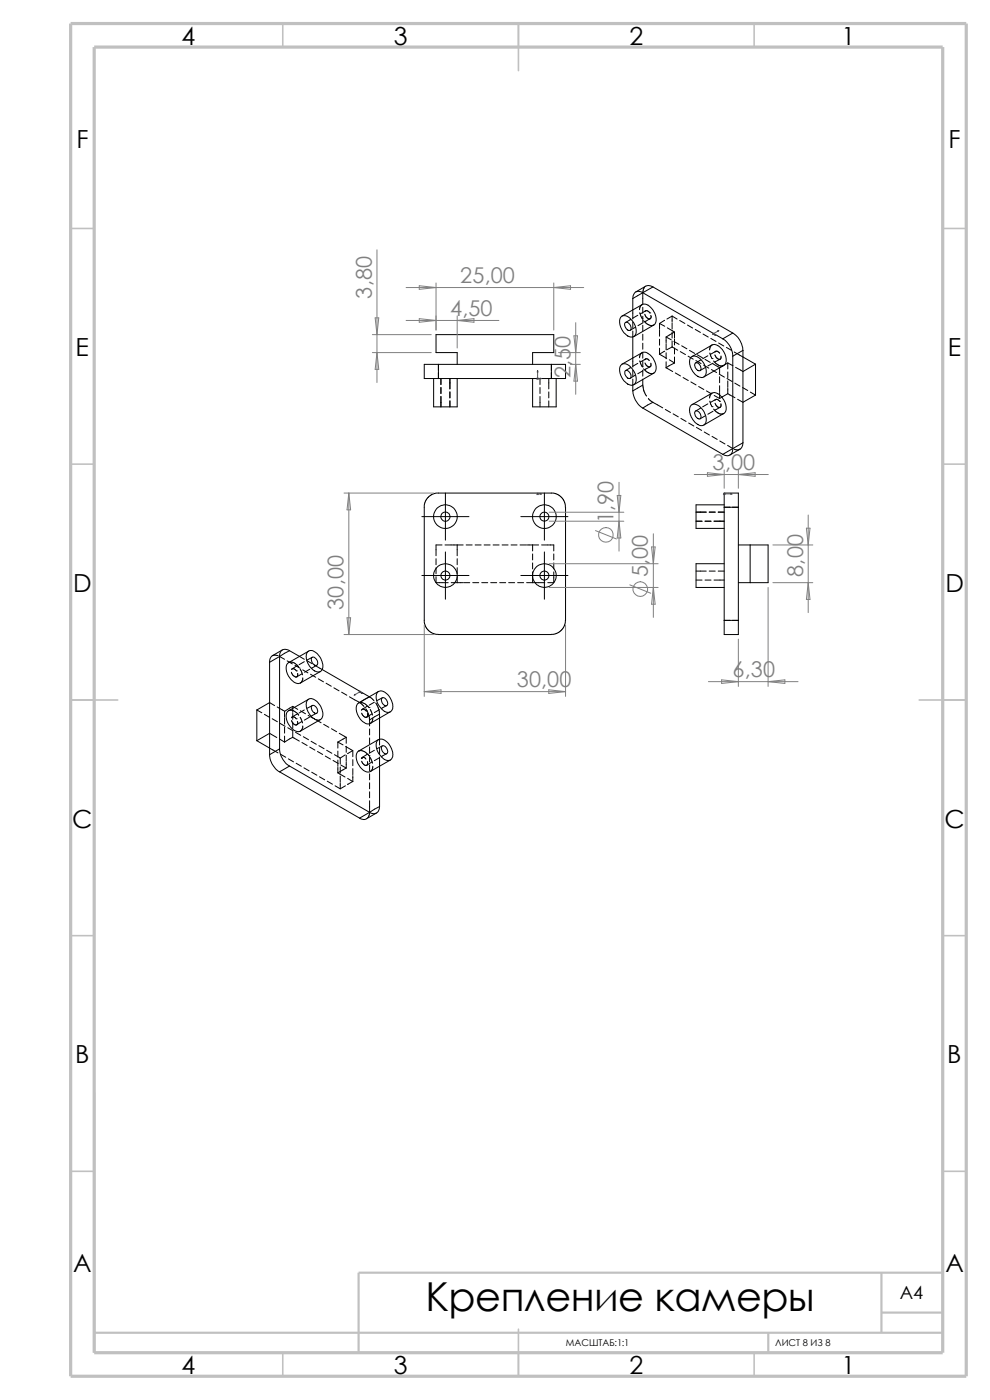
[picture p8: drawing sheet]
<svg xmlns="http://www.w3.org/2000/svg" width="210mm" height="297mm" viewBox="0 0 210 297" stroke-linecap="round" stroke-linejoin="round" font-family="sans-serif">
<defs><g id="words">
<text font-size="8.5" x="90.3" y="278.2">Крепление камеры</text>
<g font-size="5.3">
<text x="38.5" y="9.6">4</text>
<text x="83.5" y="9.6">3</text>
<text x="133.5" y="9.6">2</text>
<text x="178.5" y="9.6">1</text>
<text x="16.2" y="31.3">F</text>
<text x="201.2" y="31.3">F</text>
<text x="16" y="75.6">E</text>
<text x="201.1" y="75.6">E</text>
<text x="15.5" y="125.6">D</text>
<text x="200.6" y="125.6">D</text>
<text x="15.3" y="175.6">C</text>
<text x="200.3" y="175.6">C</text>
<text x="16" y="225.6">B</text>
<text x="201" y="225.6">B</text>
<text x="15.5" y="269.8">A</text>
<text x="200.5" y="269.8">A</text>
<text x="38.5" y="291.6">4</text>
<text x="83.5" y="291.6">3</text>
<text x="133.5" y="291.6">2</text>
<text x="178.5" y="291.6">1</text>
</g>
<g font-size="4.6" fill="#808080">
<text x="78.9" y="63.4" transform="rotate(-90 78.9 63.4)">3,80</text>
<text x="97.6" y="60.1">25,00</text>
<text x="95.5" y="67.1">4,50</text>
<text x="121" y="80.3" transform="rotate(-90 121 80.3)">2,50</text>
<text x="151.2" y="99.7">3,00</text>
<text x="130.2" y="111" transform="rotate(-90 130.2 111)">1,90</text>
<text x="137.5" y="122.5" transform="rotate(-90 137.5 122.5)">5,00</text>
<text x="170.4" y="122.4" transform="rotate(-90 170.4 122.4)">8,00</text>
<text x="72.9" y="129.4" transform="rotate(-90 72.9 129.4)">30,00</text>
<text x="155.4" y="143.7">6,30</text>
<text x="109.6" y="145.8">30,00</text>
</g>
<text font-size="3.9" x="190.9" y="275.5">A4</text>
<g font-size="2">
<text x="120.1" y="285.6">МАСШТАБ:1:1</text>
<text x="164.5" y="285.6">ЛИСТ 8 ИЗ 8</text>
</g>
</g></defs>
<g fill="none" stroke="#c0c0c0" stroke-width=".34">
<path d="M60 5v5M110 5v10M160 5v5M15 48.5h5M200 48.5h5M15 98.5h5M200 98.5h5M15 148.5h10M195 148.5h10M15 198.5h5M200 198.5h5M15 248.5h5"/>
<path d="M200 248.5h5M60 287v5M110 282v10M160 287v5"/>
</g>
<path d="M20 231.7v55.3M187 278.5h13M187 270v12.7M200 270h-123.9v17M20 282.7h180M163 282.7v4.3" fill="none" stroke="#c0c0c0" stroke-width=".47"/>
<path d="M15 5h190v287h-190zM20 10h180v277h-180z" fill="none" stroke="#c0c0c0" stroke-width=".68" stroke-linecap="butt"/>
<g fill="none" stroke="#000" stroke-width=".21">
<path d="M93 77.3v3M93 77.3h24M93 77.3h-3v3h3M97 77.3v-2.5h-4.5v-3.8h25v3.8h-4.5v2.5M117 77.3v3M117 77.3h3v3h-3M131.7 67.3a1.48 1.48 0 0 1 2.2 .6 2.74 2.74 0 0 1 .7 3.4 1.62 1.62 0 0 1-2.2-.6l-.4-.7a2.68 2.68 0 0 1-.3-2.7zM131.8 77.4a1.53 1.53 0 0 1 2.1 .7 2.79 2.79 0 0 1 .7 3.4 1.7 1.7 0 0 1-2.2-.6 2.85 2.85 0 0 1-.6-3.5zM132.6 68.5a1.06 1.06 0 0 1 1.1 .4 1.06 1.06 0 0 1-.1 1.2 1.24 1.24 0 0 1-1-1.6zM132.7 78.7a1.04 1.04 0 0 1 1 .5 1.04 1.04 0 0 1-.1 1.1 1.14 1.14 0 0 1-.9-1.6zM133.8 67.7l-1.1 .7M133.8 77.9l-1.1 .7"/>
<path d="M134.2 63.3v4.4M134.2 68.3v1.3M134.2 70.2v7.7M134.2 78.5v1.3M134.7 79.6l-1 .7M134.8 69.4l-1.1 .7M135.3 66.9l-1.1 .6M135.3 77.1l-1.1 .6M135.7 76.5l.5 1.2M135.7 66.3l.5 1.2M136.2 77.7h.1M136.2 67.5h.1"/>
<path d="M136.2 74.8l-.4 .6-.1 .5M136.2 64.6l-.4 .6-.1 .5M136.2 64.6l-4.2 2.5M136.2 74.8l-4.2 2.5M136.2 74.8a2.27 2.27 0 0 1 2.6 1.7l.1 .3a1.91 1.91 0 0 1-.2 2.4M136.2 64.6a1.98 1.98 0 0 1 2.4 1.2l.1 .3a2.23 2.23 0 0 1 0 2.9M136.4 62.1l-2.2 1.2M136.4 62.1v2.5M136.4 65.2v1.3M136.4 67.1v1.3M136.4 69v1.3M136.4 70.9v1.3"/>
<path d="M136.4 72.8v1.3M136.4 74.7v1.3M136.4 76.6v1.3M136.4 78.5v1.3M136.4 62.1l16.9 9.8M136.4 62.1a1.29 1.29 0 0 0-1.5-.2 1.29 1.29 0 0 0-.7 1.4M136.4 78.7l-1.1 .6M136.4 68.5l-1.1 .6M136.5 78.2l1.1 .9 .6 .2 .5-.1M136.5 68l.5 .5a1.68 1.68 0 0 0 1.7 .5M136.7 60.9l-.3 1.2M136.8 66.7a.91 .91 0 0 0 1.2 .8v-.6"/>
<path d="M136.8 76.4l.4-.3 .6 .4M136.8 66.1l.4-.2 .6 .5M136.8 77a.82 .82 0 0 0 1.2 .7v-.7M136.9 66l-1.1 .6M136.9 76.2l-1.1 .6M137.8 66.4h.1M137.9 67.6l-1.1 .6M137.9 77.8l-1.1 .6M138.5 60.9a1.55 1.55 0 0 0-1.5-.2l-2.1 1.2M138.5 60.9l-2.1 1.2M138.5 60.9l16.9 9.8M138.7 69l-4.2 2.4"/>
<path d="M138.7 79.2l-4.2 2.4M139.9 75.1l1.5 .9M139.9 68.6l1.1 .6M139.9 68.6v1.3M139.9 70.1v1.2M139.9 72v1.2M139.9 73.9v1.2l1.1-.6M141 67.9l-1.1 .7M141.3 78l1.4 .8M141.3 71.5l1.8-1.1v1.3M141.3 71.5l1.1 .6M141.3 71.5v1.3"/>
<path d="M141.3 72.9v1.3M141.3 74.8v1.3M141.3 76.8v1.2M141.6 69.6l1.4 .8M142 76.3l1.1 .7M142.6 67.1l-1.1 .6M142.6 67.1l1 .6M142.6 73.6l1.2 .7M142.6 72.3v1.3l-1.2 .6M142.6 67.1v1.2M142.6 68.5v1.3M142.6 70.4v1.3"/>
<path d="M143 72.4l1.1 .7M143.1 77l-1.8 1M143.1 71.9v1.3M143.1 73.8v1.3M143.1 75.7v1.3M143.3 79.1l1.1 .7M144.2 68l1.1 .6M144.3 74.6l1.1 .6M144.6 73.4l1.1 .6M145.8 69l1.1 .6M146 75.6l1.1 .6M146.3 74.3l1.1 .7"/>
<path d="M146.6 75.7a1.89 1.89 0 0 1 2.5 1.1l.4 .8a1.62 1.62 0 0 1-.5 2.5 3.3 3.3 0 0 1-2.6-4.1zM147.5 69.9l1.1 .6M147.5 77a1.04 1.04 0 0 1 1.2 1.4 .54 .54 0 0 1-.6 .3 .54 .54 0 0 1-.4-.4l-.1-.2a.93 .93 0 0 1-.1-1.1zM147.6 76.5l1.1 .6M147.9 75.3l1.1 .6M148.6 76.3l-1 .7M149.1 70.9l1.1 .6M149.3 77.5l1.1 .6M149.6 76.2l1.1 .7M149.6 78l-1.1 .6M150.2 75.5l-1.1 .6M150.6 74.9l.4 1.2"/>
<path d="M150.8 71.8l1.1 .6M150.9 78.4l1.1 .6M151 76.1h.1M151 73.2l-.4 .5-.1 .6M151 73.2l-4.2 2.4M151 73.2a2.32 2.32 0 0 1 2.7 1.7l.1 .2a1.88 1.88 0 0 1-.3 2.4M151.2 77.2l1.5 .8M151.3 77l-1.1 .6M151.4 76.6l.1 .2a2.28 2.28 0 0 0 1.7 .8M151.6 75.3a1.05 1.05 0 0 0 1.2 .9l.2-.7M151.6 74.7l.5-.2 .6 .4M151.8 74.5l-1.1 .7"/>
<path d="M152.4 72.8l1.1 .6M152.6 79.4l1.1 .6M152.7 79.9v1.3M152.8 76.2l-1.2 .6M153.3 77.6l-.6 .4v1.3M153.3 71.9a4.5 4.5 0 0 1 2.1 3.7M153.5 77.5l-.3 .1M153.5 77.5l-4.2 2.5M154.1 73.7l1.1 .6M154.4 77l1.1 .6M154.4 77l-1.1 .6M154.4 77v1.3"/>
<path d="M154.4 78.9v1.3M155.4 70.7a4.7 4.7 0 0 1 2.2 3.6M155.4 70.7l-2.1 1.2M155.4 75.6v19.6M155.7 74.7l4.6 2.6M157.6 74.3l-2.2 1.3M157.6 74.3v19.6M160.3 77.3l-2.7 1.5-1.6-.9M160.3 77.3v6.5M92 80.3v6h5v-6M93 80.3h24M93.5 80.3v1.3"/>
<path d="M93.5 82.2v1.3M93.5 84.1v2.2M93.6 80.3v1.3M93.6 82.2v1.3M93.6 84.1v2.2M95.4 80.3v2.2M95.4 83.1v1.3M95.4 85v1.3M95.5 80.3v2.2M95.5 83.1v1.3M95.5 85v1.3M113 80.3v6h5v-6"/>
<path d="M114.6 80.3v1.3M114.6 82.2v1.3M114.6 84.1v2.2M116.4 80.3v2.2M116.4 83.1v1.3M116.4 85v1.3M134.2 82.9l.2 .8a4.8 4.8 0 0 0 2 2.9M134.2 80.4v2.5M136.4 80.4v1.3M136.4 81.7l-2.2 1.2M136.4 81.7a4.1 4.1 0 0 0 .8 2.3M136.4 86.6l16.9 9.8"/>
<path d="M137.5 84.5l1 .8-2.1 1.3M138.5 85.3l2.1 1.2M141.1 86.9l1.1 .6M142.8 87.8l1.1 .6M144.4 88.8l1.1 .6M144.9 80.1l1.1 .6M146.1 89.7l1.1 .7M146.6 81l1.1 .7M146.6 85.9a1.77 1.77 0 0 1 2.4 .9l.5 1a1.62 1.62 0 0 1-.5 2.5 3.3 3.3 0 0 1-2.7-3.1v-.6zM147.5 87.2a1.04 1.04 0 0 1 1.2 1.4 .51 .51 0 0 1-.6 .3 .51 .51 0 0 1-.4-.4l-.1-.2a1 1 0 0 1-.1-1.1zM147.7 90.7l1.1 .6M148.2 82l1.1 .6"/>
<path d="M148.6 86.5l-1 .7M149.4 91.7l1.1 .6M149.6 88.2l-1.1 .7M149.9 82.9l1.1 .7M150.2 85.7l-1.1 .6M150.6 85.1l.4 1.2M151 86.3h.1M151 83.4l-.4 .5-.1 .6M151 92.6l1.1 .6M151 83.4l-4.2 2.5M151 83.4a2.32 2.32 0 0 1 2.7 1.7 2.12 2.12 0 0 1-.2 2.6M151.3 87.2l-1.1 .7"/>
<path d="M151.4 86.8l.1 .2a1.76 1.76 0 0 0 2 .7M151.5 83.9l1.2 .6M151.6 84.9l.5-.2 .6 .4M151.7 85.6a.85 .85 0 0 0 1.2 .7v-.6M151.8 84.8l-1.1 .6M152.7 85.1h.1M152.7 81.8v1.3M152.7 83.3v1.2M152.7 93.6l1.1 .6M152.8 86.4l-1.2 .6M153.5 87.7l-4.2 2.5M154.2 80.3l1.1 .6"/>
<path d="M154.3 94.5l1.1 .7M154.4 83.5l1.5 .9M154.4 80.8v1.3M154.4 82.3v1.2M154.4 83.5l-1.7 1M155.4 95.2a1.29 1.29 0 0 1-.6 1.3 1.29 1.29 0 0 1-1.5-.1M155.4 95.2l-2.1 1.2M155.7 95.3l.6 .2 .7-.2M155.9 81.3l1.1 .6M157 95.3l-2.1 1.2M157.5 82.2l1.1 .6M157.6 93.9l-2.2 1.3"/>
<path d="M157.6 93.9a1.55 1.55 0 0 1-.6 1.4M159.2 83.2l1.1 .6M160.3 83.8l-2.7 1.5-1.1-.6M89.5 109.6h10M92.5 118.5v1.3M93.8 115.6h-1.3v2.3M94.4 115.6h3.9M94.5 104.6v10M94.5 117.1v10M97 115.6v2.3M97 118.5v1.3M98.9 115.6h1.3"/>
<path d="M100.8 115.6h1.3M102.7 115.6h1.3M104.6 115.6h1.3M106.5 115.6h1.3M108.4 115.6h1.3M110.3 115.6h1.3M110.5 109.6h10M111.7 115.6h2.6M113 115.6v1.3M113 117.5v1.3M113 119.4v1.3M114.9 115.6h2.6v1.3"/>
<path d="M115.5 104.6v10M115.5 117.1v10M117.5 117.5v1.3M117.5 119.4v1.3M120 107.6v24l-.3 1.3-.7 1-.8 .4-.8 .3h-24.4l-1.3-.3-1-.7-.4-.7-.3-.8v-25l.3-1 .7-.8 .7-.4 .8-.3h24.9l1 .3 .8 .7 .6 1 .1 1M147.7 108.7h2.1M147.7 110.6h1.2M147.7 108.6h2.1M149.6 110.6h1.2M150.5 108.7h1.2M150.5 108.6h1.2M151.5 110.6h2.1"/>
<path d="M152.4 108.7h1.2M152.4 108.6h1.2M153.6 107.1h-5.9v5h5.9M153.6 119.6h-5.9v5h5.9M153.6 107.6h3M153.6 107.6v24M153.6 107.6v-3h3v3M156.6 115.6h6.3v8h-6.3M156.6 107.6v24M159.1 115.6v8M57.8 139.1a1.56 1.56 0 0 0-.6 1.4M57.8 139.1l.5-.1 .7 .1"/>
<path d="M59.3 139.3l1.1 .6M59.3 139.3v19.6M59.3 139.3l-2.1 1.2M59.9 137.9l-2.1 1.2M61.4 138a1.28 1.28 0 0 0-1.5-.1 1.28 1.28 0 0 0-.6 1.4M61.4 138l3.2 1.9M61.4 138l-2.1 1.3M65.3 138.2a1.57 1.57 0 0 1 2.2 .7 2.8 2.8 0 0 1 .6 3.5 2.05 2.05 0 0 1-2.6-1.4 2.54 2.54 0 0 1-.2-2.8zM65.5 138.1l-4.3 2.5a2.26 2.26 0 0 0 .2 3.1l.2 .2a1.93 1.93 0 0 0 2.1 1M66.1 139.5a1.03 1.03 0 0 1 1.3 1.3 .52 .52 0 0 1-.5 .4 .52 .52 0 0 1-.5-.4l-.4-.8zM66.3 139.4l-1.2 .6M89.5 122.1h10"/>
<path d="M92.5 122.3v1.3h2.6M92.5 120.4v1.3M95.7 123.6h2.6M97 120.4v1.3M97 122.3v1.3M98.4 123.6h1.3M100.3 123.6h1.3M102.2 123.6h1.3M104.1 123.6h1.3M106 123.6h1.3M107.9 123.6h1.3M109.8 123.6h1.3"/>
<path d="M110.5 122.1h10M111.7 123.6h3.9M113 121.3v2.3M117.5 121.3v2.3h-1.3M147.7 121.2h2.1M147.7 123.1h1.2M149.6 123.1h1.2M150.5 121.2h1.2M151.5 123.1h2.1M152.4 121.2h1.2M153.6 131.6h3M153.6 131.6v3h3v-3"/>
<path d="M54.5 157.1l4.5 2.6M54.5 150.6l1 .6M54.5 150.6v6.5M56.1 151.6l1.1 .6M57.2 140.5v19.6M57.7 152.5l1.1 .6M58.3 149.7l-1.1-.6-2.7 1.5M58.7 156.5l-1.5-.9-2.7 1.5M58.8 150l1.6 .9M59.3 156.8l1.1 .6M59.3 158.9a4.6 4.6 0 0 0 2.1 3.6M59.3 158.9l-2.1 1.2"/>
<path d="M59.4 153.5l1.1 .6M60.4 152.4v1.2M60.4 154.3v1.2M60.4 156.2v1.2M60.9 140.2l1.1 .6M61 154.4l1.1 .6M61.3 150.7a2.07 2.07 0 0 1 2.1 1M61.3 140.5a1.9 1.9 0 0 1 2.1 1M61.8 142.6a1.17 1.17 0 0 0 1.1 1M61.8 152.9a.98 .98 0 0 0 1.2 .8l.2-.3-.1-.3M62 141.9h.4l.5 .4M62 141.9l-.2 .1"/>
<path d="M62 152.1h.5l.3 .4M62 152.1l-.2 .2M62.1 156.4l1.4 .8M62.1 155.2v1.2l-1.7 1M62.1 149.9l-1.7 1v1.3M62.1 149.9v1.2M62.1 151.3v1.3M62.1 153.2v1.3M62.1 149.9l1.1 .6M62.6 141.1l1.1 .7M62.7 155.4l1.1 .6M62.8 152.5h.1"/>
<path d="M62.9 142.3h.1M63.1 141.3l-1.1 .6M63.1 142.9l.1 .4-.3 .3M63.1 151.5l-1.1 .6M63.7 152.2h.1M63.7 142l.5 1.2M63.7 152.2l.5 1.2M63.7 150.8l1.1 .6M64 153.1l-1.1 .7M64.1 157.5l1.1 .7M64.1 143l-1.2 .6M64.2 154a1.08 1.08 0 0 1-.5 1.1"/>
<path d="M64.2 143.8a1.08 1.08 0 0 1-.5 1.1M64.2 142.1l1.1 .6M64.3 156.3l1.1 .6M64.6 150.6l-1.1 .7M64.6 140.4l-1.1 .6M65.1 140.2l1.1 .6M65.3 148.4a1.89 1.89 0 0 1 2.5 1.1l.4 .8a1.75 1.75 0 0 1-.4 2.4 2.85 2.85 0 0 1-2.7-2.5 1.98 1.98 0 0 1 .2-1.8zM65.4 151.8l1.1 .6M65.5 148.3l-4.3 2.5a2.26 2.26 0 0 0 .2 3.1l.2 .2a1.93 1.93 0 0 0 2.1 1M65.7 152.1l-1.1 .7M65.7 158.5l1.1 .6M65.7 142l-1.1 .6"/>
<path d="M65.9 143l1.1 .7M66 157.3l1.1 .6M66.2 149.7a1.04 1.04 0 0 1 1.2 1.4 .54 .54 0 0 1-.6 .2 .54 .54 0 0 1-.4-.3l-.1-.2a.93 .93 0 0 1-.1-1.1zM66.3 149.7l-1.2 .6M66.8 141.1l11.6 6.7M67 152.7l1.1 .6M67.2 151.3l-1.1 .6M67.2 141.1l-1.1 .6M67.4 159.4l1.1 .7M67.5 144l1.1 .7M67.6 158.2l1.1 .6M68 152.7l-4.3 2.4"/>
<path d="M68 142.5l-4.3 2.4M68.7 153.7l1.1 .6M69.2 144.9l1.1 .7M69.3 159.2l1.1 .6M70.3 154.6l1.1 .6M70.8 145.9l1.1 .7M71.7 157.4v1.3M71.7 159.3v1.3M71.7 157.4l1.1 .6M72 155.6l1.4 .8M72.5 146.9l1.1 .6M73.3 158.4l1.5 .9v1.2"/>
<path d="M73.4 156.4l-1.7 1M73.4 156.4v1.3M73.4 158.3v1.3M74.1 147.8l2.2 1.2M74.8 159.3l-1.1 .6M76.1 159.3a2.11 2.11 0 0 1 2.2 1M76.2 149.1a2.2 2.2 0 0 1 2.1 1M76.2 149.1h-.1M76.3 149.1l.9 .8M76.7 150.7a.59 .59 0 0 1 1 .1M76.7 151.3a.82 .82 0 0 0 1.2 .7v-.6M77.6 150.4l.5 .9 .3 1.4"/>
<path d="M77.7 150.8h.1M77.9 149.9l-1.1 .6M78.3 150.1h.1M78.4 147.8h.1M78.4 147.8l.9 .8M78.4 152.7v1.3M78.4 154.6v1.3M78.4 156.5v1.3M78.4 158.5v1.2M78.4 147.8l-2.1 1.3M78.5 150.5l.5 1.2M78.9 151.5l-1.1 .6"/>
<path d="M79.1 152.4l-.1 .6-.4 .5M79.4 159.2l-1.1 .6M79.4 149l-1.1 .6M79.7 149.1l.5 1 .3 1.4M80.1 157.1a1.46 1.46 0 0 1 2.1 .4 3.2 3.2 0 0 1 .9 3.5 1.48 1.48 0 0 1-2.3-.6 2.98 2.98 0 0 1-.7-3.3zM80.2 146.8a2.05 2.05 0 0 1 2.6 1.3 2.43 2.43 0 0 1 .1 2.8 1.53 1.53 0 0 1-2.1-.7 2.79 2.79 0 0 1-.6-3.4zM80.3 146.7l-4.2 2.4a2.31 2.31 0 0 0 .1 3.2 2.12 2.12 0 0 0 2.4 1.2M80.3 156.9l-4.2 2.4a2.49 2.49 0 0 0 .3 3.4 1.86 1.86 0 0 0 2.2 1M80.5 151.5v6.6M80.5 158.7v1.3M80.5 151.5l-2.1 1.2M80.5 150.5l-1.1 .7"/>
<path d="M81 158.3a1.05 1.05 0 0 1 1.1 .5 1.05 1.05 0 0 1-.1 1.1 1.13 1.13 0 0 1-1-1.6zM81 148.1a1.05 1.05 0 0 1 1.1 .5 1.05 1.05 0 0 1-.1 1.1 1.13 1.13 0 0 1-1-1.6zM81.1 158.2l-1.1 .6M81.1 148l-1.1 .6M82 159.9l-1.1 .6M82 149.7l-1.1 .6M82.8 151l-4.2 2.5M57.2 160.1a4.4 4.4 0 0 0 2.1 3.6M59.3 163.7l17 9.9M59.5 160l1.1 .7M61.2 161l1.1 .6M61.4 162.5l-2.1 1.2"/>
<path d="M61.4 162.5l17 9.8M62.8 161.9l1.1 .7M64.5 162.9l1.1 .6M66.1 163.8l1.1 .7M67.8 164.8l1.1 .6M69 160.4l1.1 .6M69.4 165.7l1.1 .7M70.7 161.3l1.1 .7M71 160.1l1.1 .7M71.1 166.7l1.1 .6M71.7 164l1.5 .8M71.7 161.2v1.3"/>
<path d="M71.7 162.7v1.3M72.2 162.7v1.3M72.2 164.6v1.3M72.2 166.1v1.2M72.3 162.3l1.1 .6M73.2 160.1l-1 .7v1.3M73.3 166.7l-1.1 .6M73.4 162.9l-1.7 1.1M73.4 160.2v1.3M73.4 161.7v1.2M74.8 164.5v1.3l-1.1-.7M74.8 165.8l-1.1 .6"/>
<path d="M74.8 161.2v1.2M74.8 163.1v1.2M76.7 160.9h.1M76.7 160.9a.52 .52 0 0 1 .5-.3 .52 .52 0 0 1 .4 .4M76.7 161.5a.82 .82 0 0 0 1.2 .7v-.6M77.9 160.1l-1.1 .6M78.3 160.3h.1M78.4 172.3v.5l-.4 .7M78.4 160.4v1.2M78.4 162.3v1.2M78.4 164.2v1.2M78.4 166.1v1.2"/>
<path d="M78.4 168v1.2M78.4 169.9v2.4M78.4 172.3l-2.1 1.3M78.5 160.7l.5 1.2M78.9 161.7l-1.1 .6M79.1 162.6l-.1 .6-.4 .5M79.9 172.5l-2.1 1.2a1.32 1.32 0 0 1-1.5-.1M80.5 160.6v10.5M80.5 171.1l-2.1 1.2M80.5 160.7l-1.1 .7M80.5 171.1a1.3 1.3 0 0 1-.6 1.4 1.3 1.3 0 0 1-1.5-.2M82.8 161.2l-4.2 2.5"/>
<circle cx="94.5" cy="109.6" r="2.49"/>
<circle cx="94.5" cy="109.6" r=".97"/>
<circle cx="115.5" cy="109.6" r="2.49"/>
<circle cx="115.5" cy="109.6" r=".95"/>
<circle cx="94.5" cy="122.1" r="2.5"/>
<circle cx="94.5" cy="122.1" r=".95"/>
<circle cx="115.5" cy="122.1" r="2.5"/>
<circle cx="115.5" cy="122.1" r=".95"/>
</g>
<g fill="#00f" stroke="#00f" stroke-width=".21">
<path d="M114.6 104.7l.3 .1-.3 .1z"/>
<path d="M114.6 80.2l.3 .1-.3 .1z"/>
<path d="M114 78.6l.1 .4h-.1z"/>
<path d="M151.7 71l.2 .2-.3-.1z"/>
<path d="M152.2 70.2l.3-.1-.2 .3z"/>
<path d="M155 104.7l.3 .1-.3 .1z"/>
<path d="M76.7 146.9l.2 .2h-.3z"/>
<path d="M75.3 147.3l.1 .1-.3 .1z"/>
</g>
<g fill="none" stroke="#00f" stroke-width=".21">
<path d="M114 78.6v1.9M151.2 70.8h.3M151.2 70.7l.3 .3M151.3 70.7v.3M151.4 70.7l-.3 .3M152.5 70.1l-1.2 .7 .6 .4M113.9 80.3h1M113.9 80.2l.3 .3M114.2 80.2l-.3 .3M113.9 104.8h1M113.9 104.6l.3 .3M114 104.8h.1"/>
<path d="M114 104.6v.3M114.2 104.6l-.3 .3M153.5 104.8h1.8M153.5 104.6l.3 .3M153.6 104.8h.1M153.6 104.6v.3M153.8 104.6l-.3 .3M76.2 146.8h.3M76.2 146.6l.3 .3M76.3 146.6v.3M76.5 146.6l-.3 .3M76.9 147.1l-.6-.3-1.2 .7"/>
</g>
<g fill="none" stroke="#808080" stroke-width=".21">
<path d="M80 53v28.2M79 71h12.5M79 74.8h12.5M79.6 67.4h.7l-.3 3.6zM80 74.8l.3 3.6h-.7zM86.1 61h37.7M86.1 68h19.7M88.9 60.6l3.6 .4-3.6 .4zM88.9 67.6l3.6 .4-3.6 .4zM92.5 60v10M97 67v6.8M97 68l3.5-.4v.8z"/>
<path d="M117.5 60v10M117.5 61l3.5-.4v.8zM118.5 74.8h4.6M121 77.3h2.1M121.8 71.2h.7l-.4 3.6zM122.1 68.5v15.2M122.1 77.3l.4 3.6h-.7zM153.6 99.7v3.9M156.6 99.7v3.9M73 104.6h19M74 104.6v30M74 104.6l.4 3.6h-.8z"/>
<path d="M116.5 119.6h23.1M116.5 108.7h15.8M116.5 110.6h15.8M126.3 112.6l4.5 1.7M130.9 105.1h.8l-.4 3.6zM131.3 102.3v14.6M131.3 110.6l.4 3.5h-.8zM138.2 116h.8l-.4 3.6zM138.6 113.2v17.8M147.3 100.7h15.7M150.1 100.3l3.5 .4-3.5 .3zM156.6 100.7l3.6-.4v.7z"/>
<path d="M164 115.6h8.4M171.1 112.1h.7l-.4 3.5zM171.4 109.3v20.7M73 134.6h19M73.6 131.1h.8l-.4 3.5zM90 132.6v15.1M116.5 124.6h23.1M120 132.6v15.1M133.6 124.1l4.4 1.8M138.6 124.6l.4 3.6h-.8zM156.6 135.6v10M162.9 124.6v21"/>
<path d="M164 123.6h8.4M171.4 123.6l.4 3.6h-.7zM90 146.7h30M90 146.7l3.6-.4v.8zM116.4 146.3l3.6 .4-3.6 .4zM150.3 144.6h19M153.1 144.2l3.5 .4-3.5 .4zM162.9 144.6l3.6-.4v.8z"/>
<circle cx="128.5" cy="113.5" r="1.56"/>
<circle cx="135.8" cy="125" r="1.56"/>
</g>
<use href="#words"/>
</svg>
